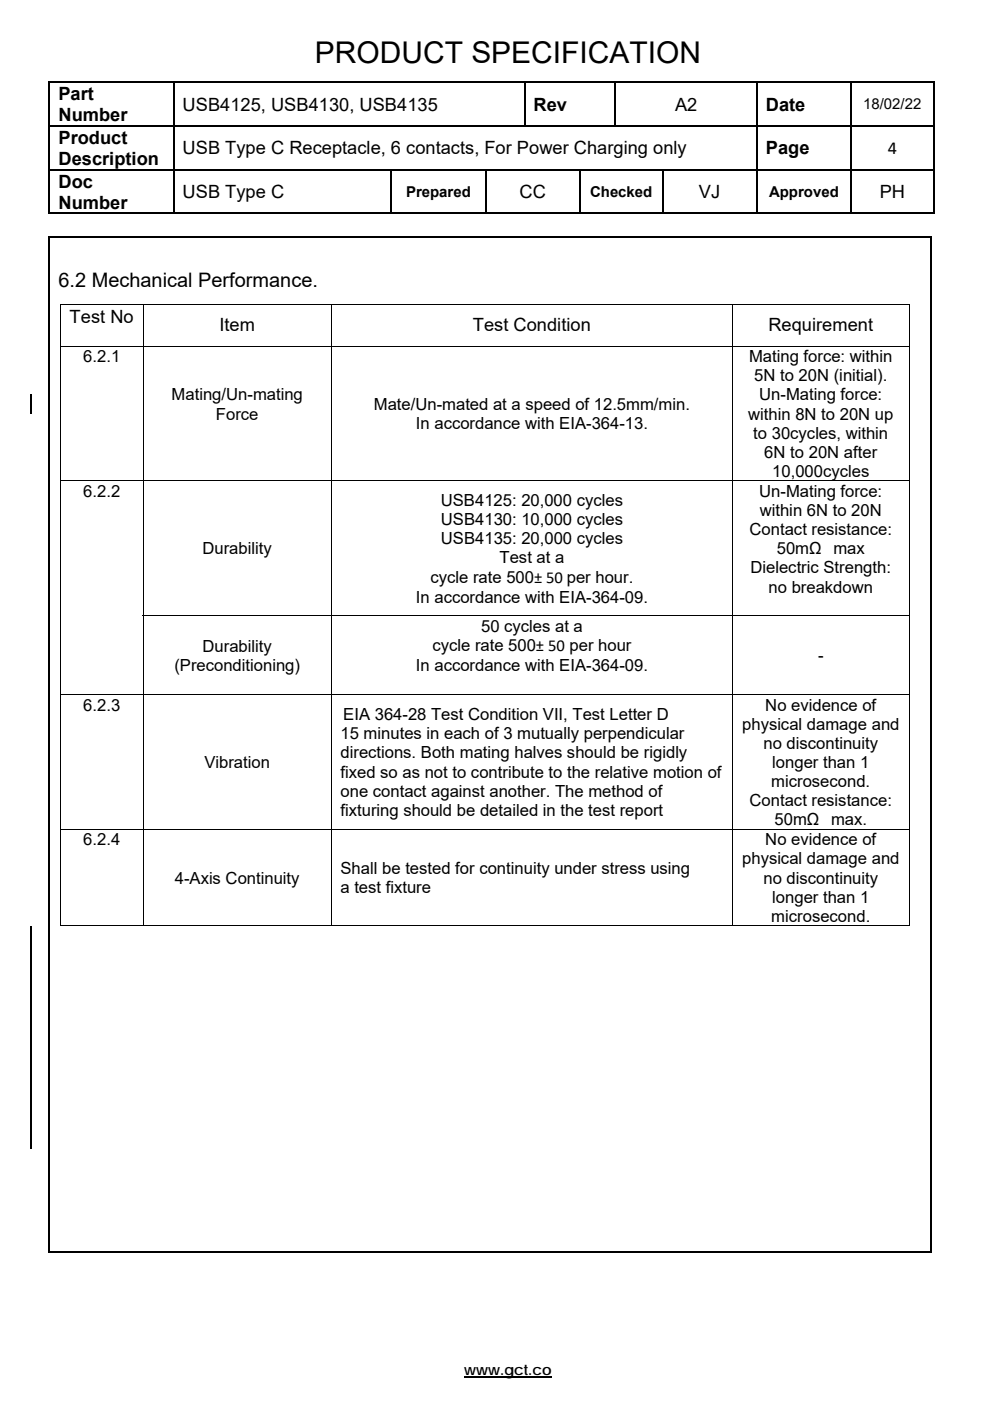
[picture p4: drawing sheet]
<svg xmlns="http://www.w3.org/2000/svg" width="210mm" height="297mm" viewBox="0 0 210 297" stroke-linecap="round" stroke-linejoin="round" font-family="sans-serif">
<defs><g id="words">
<text font-size="6.3" x="66.8" y="13.4">PRODUCT SPECIFICATION</text>
<text font-size="4.2" x="12.4" y="60.8">6.2 Mechanical Performance.</text>
<g font-size="3.9">
<text x="12.4" y="21.2">Part</text>
<text x="38.7" y="23.5">USB4125, USB4130, USB4135</text>
<text x="113.2" y="23.5">Rev</text>
<text x="143.2" y="23.5">A2</text>
<text x="162.4" y="23.5">Date</text>
<text x="12.4" y="25.7">Number</text>
<text x="12.4" y="30.5">Product</text>
<text x="12.4" y="35">Description</text>
<text x="38.7" y="32.7">USB Type C Receptacle, 6 contacts, For Power Charging only</text>
<text x="162.4" y="32.7">Page</text>
<text x="188.3" y="32.7">4</text>
<text x="12.4" y="39.8">Doc</text>
<text x="12.4" y="44.2">Number</text>
<text x="38.7" y="42">USB Type C</text>
<text x="110.2" y="42">CC</text>
<text x="148.3" y="42">VJ</text>
<text x="186.6" y="42">PH</text>
<text x="14.8" y="68.4">Test No</text>
<text x="46.5" y="70.1">Item</text>
<text x="100.3" y="70.1">Test Condition</text>
<text x="163" y="70.1">Requirement</text>
</g>
<g font-size="3.5">
<text x="17.7" y="76.8">6.2.1</text>
<text x="158.9" y="76.8">Mating force: within</text>
<text x="160" y="80.8">5N to 20N (initial).</text>
<text x="36.4" y="84.9">Mating/Un-mating</text>
<text x="45.8" y="88.9">Force</text>
<text x="79.3" y="86.9">Mate/Un-mated at a speed of 12.5mm/min.</text>
<text x="158.7" y="88.9">within 8N to 20N up</text>
<text x="161" y="84.9">Un-Mating force:</text>
<text x="88.2" y="91">In accordance with EIA-364-13.</text>
<text x="159.8" y="93">to 30cycles, within</text>
<text x="162.1" y="97.1">6N to 20N after</text>
<text x="163.8" y="101.1">10,000cycles</text>
<text x="17.7" y="105.3">6.2.2</text>
<text x="93.5" y="107.3">USB4125: 20,000 cycles</text>
<text x="161" y="105.3">Un-Mating force:</text>
<text x="93.5" y="111.3">USB4130: 10,000 cycles</text>
<text x="159" y="113.5">Contact resistance:</text>
<text x="161.1" y="109.4">within 6N to 20N</text>
<text x="42.9" y="117.5">Durability</text>
<text x="93.5" y="115.4">USB4135: 20,000 cycles</text>
<text x="106" y="119.4">Test at a</text>
<text x="164.8" y="117.5">50mΩ</text>
<text x="176.8" y="117.5">max</text>
<text x="91.3" y="123.5">cycle rate 500± 50 per hour.</text>
<text x="159.2" y="121.6">Dielectric Strength:</text>
<text x="163" y="125.6">no breakdown</text>
<text x="88.2" y="127.8">In accordance with EIA-364-09.</text>
<text x="102" y="133.9">50 cycles at a</text>
<text x="37" y="142.2">(Preconditioning)</text>
<text x="42.9" y="138.1">Durability</text>
<text x="88.2" y="142.3">In accordance with EIA-364-09.</text>
<text x="91.7" y="138">cycle rate 500± 50 per hour</text>
<text x="173.5" y="140.2">-</text>
<text x="17.7" y="150.7">6.2.3</text>
<text x="72.8" y="152.7">EIA 364-28 Test Condition VII, Test Letter D</text>
<text x="157.4" y="154.7">physical damage and</text>
<text x="162.3" y="150.7">No evidence of</text>
<text x="72.2" y="156.7">15 minutes in each of 3 mutually perpendicular</text>
<text x="72.2" y="160.8">directions. Both mating halves should be rigidly</text>
<text x="161.9" y="158.8">no discontinuity</text>
<text x="43.3" y="162.8">Vibration</text>
<text x="72.2" y="164.8">fixed so as not to contribute to the relative motion of</text>
<text x="163.6" y="166.9">microsecond.</text>
<text x="163.8" y="162.8">longer than 1</text>
<text x="72.2" y="168.9">one contact against another. The method of</text>
<text x="72.2" y="173">fixturing should be detailed in the test report</text>
<text x="159" y="170.9">Contact resistance:</text>
<text x="17.7" y="179.2">6.2.4</text>
<text x="162.3" y="179.2">No evidence of</text>
<text x="164.3" y="175">50mΩ</text>
<text x="176.3" y="175">max.</text>
<text x="72.2" y="185.3">Shall be tested for continuity under stress using</text>
<text x="157.4" y="183.3">physical damage and</text>
<text x="37.1" y="187.3">4-Axis Continuity</text>
<text x="72.2" y="189.4">a test fixture</text>
<text x="161.9" y="187.3">no discontinuity</text>
<text x="163.8" y="191.4">longer than 1</text>
<text x="163.6" y="195.5">microsecond.</text>
</g>
<g font-size="3.2">
<text x="183.1" y="23.2">18/02/22</text>
<text x="86.1" y="41.7">Prepared</text>
<text x="125.2" y="41.7">Checked</text>
<text x="163.1" y="41.7">Approved</text>
<text x="98.5" y="291.5">www.gct.co</text>
</g>
</g></defs>
<g fill="#000">
<path d="M10.3 17.2h.4v.4h-.4zM36.7 17.2h.3v.4h-.3zM111.1 17.2h.3v.4h-.3zM130.4 17.2h.3v.4h-.3zM160.4 17.2h.3v.4h-.3zM180.4 17.2h.3v.4h-.3zM197.9 17.2h.3v.4h-.3zM10.3 26.5h.4v.4h-.4zM10.3 35.8h.4v.4h-.4zM36.7 26.5h.3v.4h-.3zM36.7 35.8h.3v.4h-.3zM82.8 35.8h.4v.4h-.4z"/>
<path d="M102.8 35.8h.4v.4h-.4zM122.9 35.8h.3v.4h-.3zM140.4 35.8h.3v.4h-.3zM160.4 26.5h.3v.4h-.3zM160.4 35.8h.3v.4h-.3zM180.4 26.5h.3v.4h-.3zM180.4 35.8h.3v.4h-.3zM197.9 26.5h.3v.4h-.3zM197.9 35.8h.3v.4h-.3zM10.3 50.1h.4v.4h-.4zM197.3 50.1h.3v.4h-.3zM197.9 45.1h.3v.3h-.3z"/>
<path d="M12.7 64.6h.2v.1h-.2zM192.8 64.6h.1v.1h-.1zM12.7 130.4h.2v.2h-.2zM192.8 196.2h.1v.2h-.1zM197.3 265.3h.3v.3h-.3z"/>
</g>
<g fill="none" stroke="#000" stroke-width=".34">
<path d="M10.3 17.4h26.4M10.5 17.6v8.9M36.8 17.6v8.9M37 17.4h74.1M111.3 17.6v8.9M111.4 17.4h19M130.5 17.6v8.9M130.7 17.4h29.7M160.5 17.6v8.9M160.7 17.4h19.7M180.5 17.6v8.9M180.7 17.4h17.2"/>
<path d="M198 17.6v8.9M10.5 26.9v8.9M10.5 36.2v9.2M10.7 26.7h26M10.7 36h26M36.8 26.9v8.9M36.8 36.2v9.2M37 36h45.8M83 36.2v9.2M83.2 36h19.6M103 36.2v9.2M103.2 36h19.7"/>
<path d="M123 36.2v9.2M123.2 36h17.2M140.5 36.2v9.2M140.7 36h19.7M160.4 26.7h-123.4M160.5 26.9v8.9M160.5 36.2v9.2M160.7 26.7h19.7M160.7 36h19.7M180.5 26.9v8.9M180.5 36.2v9.2M180.7 26.7h17.2"/>
<path d="M180.7 36h17.2M198 26.9v8.9M198 36.2v9.2M10.3 45.3h26.4M10.3 50.3h187M10.5 50.5v215.1M37 45.3h45.8M83.2 45.3h19.6M103.2 45.3h19.7M123.2 45.3h17.2M140.7 45.3h19.7M160.7 45.3h19.7"/>
<path d="M180.7 45.3h17.2M197.5 50.5v215.1M10.3 265.4h187"/>
</g>
<path d="M98.5 292h18.5" fill="none" stroke="#000" stroke-width=".28"/>
<g fill="none" stroke="#000" stroke-width=".21">
<path d="M12.7 64.7h180.2M12.7 73.4h180.2M12.8 64.7v8.6M12.8 73.4v28.5M30.3 64.7v8.6M30.3 73.4v28.5M70.3 64.7v8.6M70.3 73.4v28.5M155.3 64.7v8.6M155.3 73.4v28.5M192.8 64.7v8.6M192.8 73.4v28.5"/>
<path d="M12.7 101.9h180.2M12.8 102v28.4M30.3 102v28.4M70.3 102v28.4M155.3 102v28.4M192.8 102v28.4M12.8 130.6v16.6M30.2 130.5h162.7M30.3 130.6v16.6M70.3 130.6v16.6M155.3 130.6v16.6M192.8 130.6v16.6"/>
<path d="M12.7 147.3h180.2M12.8 147.3v28.4M30.3 147.3v28.4M70.3 147.3v28.4M155.3 147.3v28.4M192.8 147.3v28.4M12.7 175.8h180.2M12.8 175.9v20.5M30.3 175.9v20.5M70.3 175.9v20.5M155.3 175.9v20.5M192.8 175.9v20.5"/>
<path d="M12.7 196.3h17.5M30.4 196.3h39.9M70.4 196.3h84.9M155.4 196.3h37.4"/>
</g>
<path d="M6.6 83.6v4.1M6.6 196.4v47.1" fill="none" stroke="#000" stroke-width=".25"/>
<use href="#words"/>
</svg>
